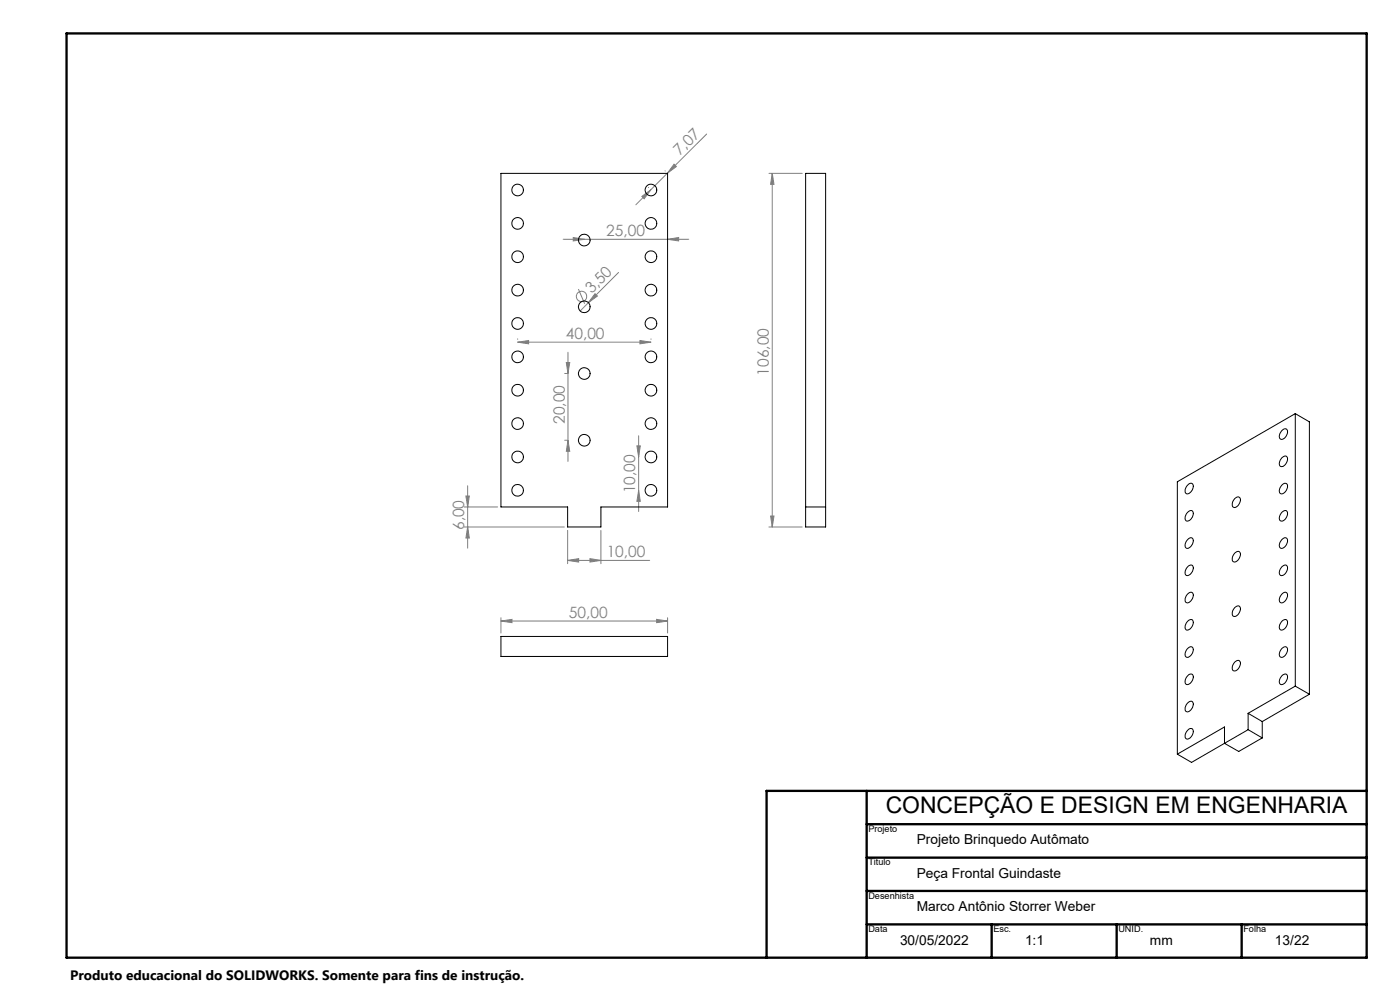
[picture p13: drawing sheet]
<svg xmlns="http://www.w3.org/2000/svg" width="420mm" height="297mm" viewBox="0 0 420 297" stroke-linecap="round" stroke-linejoin="round" font-family="sans-serif">
<defs><g id="words">
<text font-size="6.9" x="265.7" y="243.7">CONCEPÇÃO E DESIGN EM ENGENHARIA</text>
<g font-size="4.7" fill="#808080">
<text x="204" y="46.7" transform="rotate(-45 204 46.7)">7,07</text>
<text x="181.9" y="70.7">25,00</text>
<text x="177.5" y="88.2" transform="rotate(-45 177.5 88.2)">3,50</text>
<text x="169.7" y="101.5">40,00</text>
<text x="230.7" y="112.6" transform="rotate(-90 230.7 112.6)">106,00</text>
<text x="169.4" y="127.1" transform="rotate(-90 169.4 127.1)">20,00</text>
<text x="190.6" y="147.8" transform="rotate(-90 190.6 147.8)">10,00</text>
<text x="139.3" y="158.9" transform="rotate(-90 139.3 158.9)">6,00</text>
<text x="182" y="166.9">10,00</text>
<text x="170.7" y="185.1">50,00</text>
</g>
<g font-size="4.1">
<text x="275" y="253.1">Projeto Brinquedo Autômato</text>
<text x="275" y="263.1">Peça Frontal Guindaste</text>
<text x="275" y="273.1">Marco Antônio Storrer Weber</text>
<text x="270" y="283.1">30/05/2022</text>
<text x="307.5" y="283.1">1:1</text>
<text x="345" y="283.1">mm</text>
<text x="382.5" y="283.1">13/22</text>
<text x="21" y="293.7">Produto educacional do SOLIDWORKS. Somente para fins de instrução.</text>
</g>
<g font-size="2.7">
<text x="260.5" y="249.4">Projeto</text>
<text x="260.5" y="259.4">Titulo</text>
<text x="260.5" y="269.4">Desenhista</text>
<text x="260.5" y="279.4">Data</text>
<text x="298" y="279.4">Esc.</text>
<text x="335.5" y="279.4">UNID.</text>
<text x="373" y="279.4">Folha</text>
</g>
</g></defs>
<g fill="none" stroke="#808080" stroke-width=".3">
<path d="M192.5 58.9l2.7-2-1.9 2.7zM194.5 56.2h.1M199.5 51.2l.1 .1M200.2 51.9l-9.5 9.5M202.2 49.2l.7 .7-2.7 2zM212 40.2l-11.8 11.7M230.7 52h10M231.7 52v105.9M231.7 52l.5 3.2h-1zM168.9 71.7h37.7M172 71.2l3.3 .5-3.3 .5zM200.3 71.7l3.3-.5v1z"/>
<path d="M173.5 86.6l1.9 4.4M176.5 90.7l-2.4 2.5M178.5 88l.7 .7-2.7 2zM185.6 81.7l-9.1 9M155.3 102.5l3.3-.4v.9zM155.3 101.6v.1M155.3 102.5h40M169.4 111.9h.6M169.9 108.7h1l-.5 3.2zM170.4 105.6v32.7M192 102.1l3.3 .4-3.3 .5zM195.3 101.6v.1"/>
<path d="M169.4 131.9h.6M170.4 131.9l.5 3.4h-1zM191.1 133.6h1l-.5 3.3zM191.6 130.6v22.7M139.3 157.9h30M139.3 151.9h10M139.8 148.7h1l-.5 3.2zM140.3 145.6v18.7M140.3 157.9l.5 3.4h-1zM170.3 159v9.9M180.3 159v9.9M191.6 147l.5 3.2h-1z"/>
<path d="M230.7 157.9h10M231.2 154.7h1l-.5 3.2zM170.3 168l3.3-.6v1zM170.3 168h24.6M177 167.4l3.3 .6-3.3 .4zM150.3 186.1l3.3-.5v1zM150.3 185.1v4.6M150.3 186.1h50M197 185.6l3.3 .5-3.3 .5zM200.3 185.1v4.6"/>
<circle cx="174.5" cy="88.8" r="1.56"/>
</g>
<path d="M20 10h390v277h-390zM260 237v50M410 237h-180v50M260 247h150M260 257h150M260 267h150M260 277h150M297.5 277v10M335 277v10M372.5 277v10" fill="none" stroke="#000" stroke-width=".7"/>
<g fill="#808080">
<path d="M178.5 88l.7 .7-2.7 2z"/>
<path d="M197 185.6l3.3 .5-3.3 .5zM150.3 186.1l3.3-.5v1z"/>
<path d="M155.3 102.5l3.3-.4v.9zM192 102.1l3.3 .4-3.3 .5zM172 71.2l3.3 .5-3.3 .5zM200.3 71.7l3.3-.5v1z"/>
<path d="M177 167.4l3.3 .6-3.3 .4zM170.3 168l3.3-.6v1z"/>
<path d="M192.5 58.9l2.7-2-1.9 2.7zM202.2 49.2l.7 .7-2.7 2z"/>
<path d="M140.3 157.9l.5 3.4h-1zM139.8 148.7h1l-.5 3.2zM191.6 147l.5 3.2h-1zM191.1 133.6h1l-.5 3.3zM170.4 131.9l.5 3.4h-1zM169.9 108.7h1l-.5 3.2zM231.2 154.7h1l-.5 3.2zM231.7 52l.5 3.2h-1z"/>
</g>
<g fill="none" stroke="#000" stroke-width=".3">
<path d="M150.3 52h50v99.9h-20v6h-10v-6h-20zM241.7 52h6v105.9h-6zM384.6 129a.96 .96 0 0 1 1.4-.4 .96 .96 0 0 1 .2 1.5 1.58 1.58 0 0 1-2.2 1.3 2.19 2.19 0 0 1 .6-2.4zM384.6 137.2a.96 .96 0 0 1 1.4-.4 .96 .96 0 0 1 .2 1.4 1.58 1.58 0 0 1-2.2 1.4 2.26 2.26 0 0 1 .6-2.4zM388.6 124l-35.4 20.4v81.6M388.6 124v81.6M388.6 124l4.2 2.4v81.7M241.7 151.9h6M356.3 153.5a.94 .94 0 0 1 1.4-.4 .94 .94 0 0 1 .2 1.4 1.51 1.51 0 0 1-2.2 1.4 2.04 2.04 0 0 1 .6-2.4zM356.6 145.1a.9 .9 0 0 1 1.2 0 .9 .9 0 0 1 .1 1.3 1.56 1.56 0 0 1-2.2 1.4 2.15 2.15 0 0 1 .9-2.7zM370.4 149.4a.95 .95 0 0 1 1.4-.4 .95 .95 0 0 1 .2 1.5 1.58 1.58 0 0 1-2.2 1.4 2.26 2.26 0 0 1 .6-2.5zM384.6 153.5a.96 .96 0 0 1 1.4-.4 .96 .96 0 0 1 .2 1.4 1.58 1.58 0 0 1-2.2 1.5 2.26 2.26 0 0 1 .6-2.5z"/>
<path d="M384.6 145.4a.95 .95 0 0 1 1.3-.5 .95 .95 0 0 1 .3 1.5 1.58 1.58 0 0 1-2.2 1.4 2.19 2.19 0 0 1 .6-2.4zM356.3 161.7a.93 .93 0 0 1 1.4-.4 .93 .93 0 0 1 .2 1.4 1.56 1.56 0 0 1-2.2 1.4 2.04 2.04 0 0 1 .6-2.4zM356.3 169.9a.94 .94 0 0 1 1.4-.5 .94 .94 0 0 1 .2 1.5 1.56 1.56 0 0 1-2.2 1.4 2.04 2.04 0 0 1 .6-2.4zM356.3 178a.94 .94 0 0 1 1.4-.4 .94 .94 0 0 1 .2 1.4 1.56 1.56 0 0 1-2.2 1.4 2.1 2.1 0 0 1 .6-2.4zM370.4 165.8a.96 .96 0 0 1 1.4-.5 .96 .96 0 0 1 .2 1.5 1.58 1.58 0 0 1-2.2 1.4 2.26 2.26 0 0 1 .6-2.4zM384.6 178a.95 .95 0 0 1 1.3-.4 .95 .95 0 0 1 .3 1.4 1.58 1.58 0 0 1-2.2 1.4 2.19 2.19 0 0 1 .6-2.4zM384.6 169.9a.96 .96 0 0 1 1.4-.5 .96 .96 0 0 1 .2 1.5 1.53 1.53 0 0 1-2.2 1.4 2.19 2.19 0 0 1 .6-2.4zM384.6 161.7a.95 .95 0 0 1 1.3-.4 .95 .95 0 0 1 .3 1.4 1.58 1.58 0 0 1-2.2 1.4 2.19 2.19 0 0 1 .6-2.4zM150.3 190.7h50v6h-50zM356.3 194.3a.94 .94 0 0 1 1.4-.3 .94 .94 0 0 1 .2 1.4 1.56 1.56 0 0 1-2.2 1.4 2.1 2.1 0 0 1 .6-2.5zM356.6 185.9a.91 .91 0 0 1 1.3 0 .91 .91 0 0 1 0 1.3 1.56 1.56 0 0 1-2.2 1.4 2.15 2.15 0 0 1 .9-2.7zM370.4 182.1a.96 .96 0 0 1 1.4-.4 .96 .96 0 0 1 .2 1.4 1.58 1.58 0 0 1-2.2 1.4 2.26 2.26 0 0 1 .6-2.4z"/>
<path d="M370.4 198.4a.96 .96 0 0 1 1.4-.4 .96 .96 0 0 1 .2 1.5 1.58 1.58 0 0 1-2.2 1.4 2.26 2.26 0 0 1 .6-2.5zM384.6 194.3a.95 .95 0 0 1 1.3-.4 .95 .95 0 0 1 .3 1.5 1.58 1.58 0 0 1-2.2 1.4 2.26 2.26 0 0 1 .6-2.5zM384.6 186.2a.96 .96 0 0 1 1.4-.4 .96 .96 0 0 1 .2 1.4 1.58 1.58 0 0 1-2.2 1.4 2.19 2.19 0 0 1 .6-2.4zM356.3 202.5a.94 .94 0 0 1 1.4-.4 .94 .94 0 0 1 .2 1.4 1.56 1.56 0 0 1-2.2 1.4 2.04 2.04 0 0 1 .6-2.4zM356.3 210.7a.94 .94 0 0 1 1.4-.4 .94 .94 0 0 1 .2 1.4 1.56 1.56 0 0 1-2.2 1.4 2.1 2.1 0 0 1 .6-2.4zM356.3 218.9a.94 .94 0 0 1 1.4-.5 .94 .94 0 0 1 .2 1.5 1.56 1.56 0 0 1-2.2 1.4 2.04 2.04 0 0 1 .6-2.4zM374.4 213.8v4.9M374.4 218.7l-7.1 4.1M374.4 213.8l4.3 2.4M374.4 218.7l4.3 2.5M378.7 216.2v5M384.6 202.5a.96 .96 0 0 1 1.4-.4 .96 .96 0 0 1 .2 1.4 1.58 1.58 0 0 1-2.2 1.4 2.19 2.19 0 0 1 .6-2.4z"/>
<path d="M388.6 205.6l-14.2 8.2M388.6 205.6l4.2 2.5M392.8 208.1l-14.1 8.1M367.3 222.8v-4.9l-14.1 8.1M367.3 222.8l-9.8 5.7-4.3-2.5M378.7 221.2l-7.1 4-4.3-2.4"/>
<circle cx="155.3" cy="56.9" r="1.75"/>
<circle cx="195.3" cy="56.9" r="1.75"/>
<circle cx="155.3" cy="76.9" r="1.75"/>
<circle cx="155.3" cy="66.9" r="1.75"/>
<circle cx="175.3" cy="71.9" r="1.76"/>
<circle cx="195.3" cy="76.9" r="1.75"/>
<circle cx="195.3" cy="66.9" r="1.75"/>
<circle cx="155.3" cy="87" r="1.75"/>
<circle cx="155.3" cy="96.9" r="1.75"/>
<circle cx="175.3" cy="91.9" r="1.76"/>
<circle cx="195.3" cy="87" r="1.75"/>
<circle cx="195.3" cy="96.9" r="1.75"/>
<circle cx="155.3" cy="107" r="1.75"/>
<circle cx="155.3" cy="116.9" r="1.75"/>
<circle cx="175.3" cy="111.9" r="1.75"/>
<circle cx="195.3" cy="107" r="1.75"/>
<circle cx="195.3" cy="116.9" r="1.75"/>
<circle cx="155.3" cy="127" r="1.75"/>
<circle cx="155.3" cy="136.9" r="1.75"/>
<circle cx="175.3" cy="131.9" r="1.75"/>
<circle cx="195.3" cy="127" r="1.75"/>
<circle cx="195.3" cy="136.9" r="1.75"/>
<circle cx="155.3" cy="146.9" r="1.76"/>
<circle cx="195.3" cy="146.9" r="1.76"/>
</g>
<use href="#words"/>
</svg>
